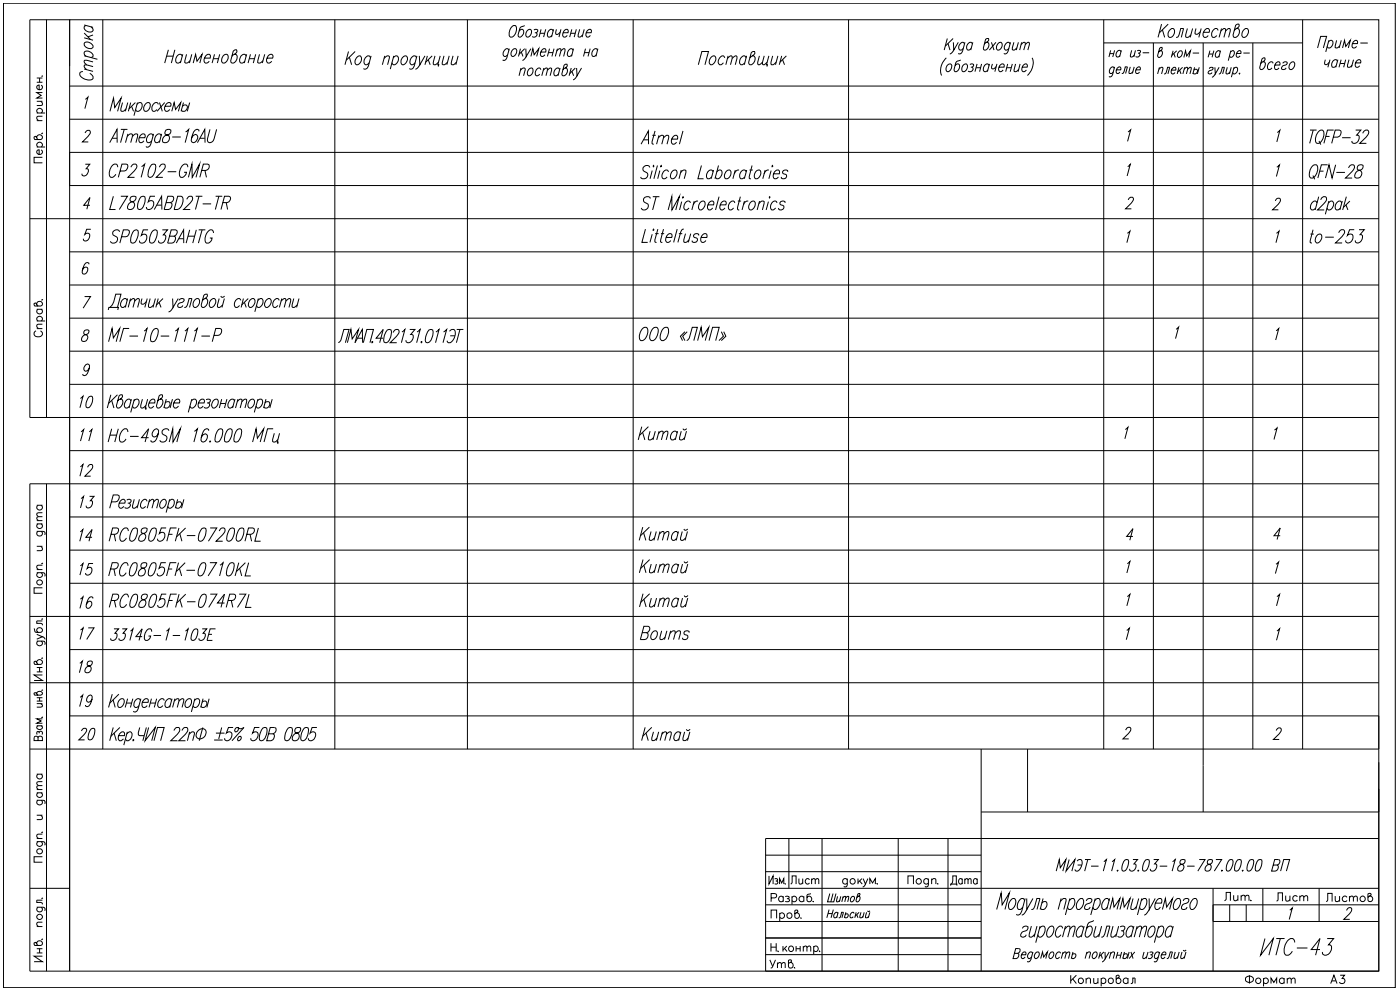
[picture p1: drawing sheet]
<svg xmlns="http://www.w3.org/2000/svg" width="420mm" height="297mm" viewBox="0 0 420 297" stroke-linecap="round" stroke-linejoin="round" font-family="sans-serif">
<defs><g id="words">
<text font-size="8.8" x="377.1" y="287.9">ИТС-43</text>
<text font-size="8.4" x="208.5" y="21.2">Поставщик</text>
<g font-size="7.9">
<text x="391.6" y="55">QFN-28</text>
<text x="31.7" y="64.2">L7805ABD2T-TR</text>
<text x="190.1" y="133.3">Китай</text>
<text x="190.5" y="173.2">Китай</text>
<text x="190.9" y="183.4">Китай</text>
</g>
<g font-size="7.5">
<text x="346.4" y="12.3">Количество</text>
<text x="48.3" y="20.1">Наименование</text>
<text x="191.2" y="44.4">Atmel</text>
<text x="31.4" y="54.3">CP2102-GMR</text>
<text x="31.7" y="74.1">SP0503BAHTG</text>
<text x="391.9" y="74.1">to-253</text>
<text x="31.4" y="103.7">МГ-10-111-Р</text>
<text x="190.5" y="103.4">ООО «ЛМП»</text>
<text x="31.4" y="163.7">RC0805FK-07200RL</text>
<text x="190.5" y="163.3">Китай</text>
<text x="31.4" y="173.9">RC0805FK-0710KL</text>
<text x="31.4" y="183.4">RC0805FK-074R7L</text>
<text x="190.9" y="193">Boums</text>
<text x="191.2" y="223.3">Китай</text>
</g>
<g font-size="7.1">
<text x="28.6" y="123.5" transform="rotate(-90 28.6 123.5)">10</text>
<text x="28.6" y="133.7" transform="rotate(-90 28.6 133.7)">11</text>
<text x="22.6" y="163.7">14</text>
<text x="22.9" y="173.9">15</text>
<text x="22.9" y="183.8">16</text>
<text x="22.9" y="193">17</text>
<text x="32.1" y="193.3">3314G-1-103E</text>
<text x="22.6" y="203.2">18</text>
<text x="22.6" y="223.3">20</text>
</g>
<g font-size="6.6">
<text x="22.9" y="143.9">12</text>
<text x="22.9" y="153.5">13</text>
<text x="22.6" y="213.1">19</text>
<text x="315.7" y="262.5">МИЭТ-11.03.03-18-787.00.00 ВП</text>
<text x="284" y="267.1">Дата</text>
<text x="320" y="297">Копировал</text>
<text x="372.5" y="297">Формат</text>
</g>
<g font-size="6.2">
<text x="247.3" y="272">Шитов</text>
<text x="366.2" y="271.6">Лит.</text>
</g>
<g font-size="5.7">
<text x="236" y="266.3">Лист</text>
<text x="251.5" y="267.4">докум.</text>
<text x="381.7" y="271.6">Лист</text>
<text x="396.9" y="271.6">Листов</text>
<text x="229.7" y="291.7">Утв.</text>
<text x="398.3" y="296.3">A3</text>
</g>
</g></defs>
<!-- layer: 0 -->
<g fill="none" stroke="#000" stroke-width=".3">
<path d="M1 1h417.7v295.3h-417.7zM14 5.9v119.4M20.9 5.9h392.9v285.5h-392.9zM20.9 19.9v-14h-11.9v119.4h404.8M30.8 5.9v218.8M100.5 5.9v218.8M140.3 5.9v218.8M152.7 15.1l-.4-.5a1.4 1.4 0 0 0-1.2 .9 1.4 1.4 0 0 0 .3 1.4h.4l.5-.5M152.9 14.6l-.8 2.7a1 1 0 0 1-1.1 .8l-.1-.2M153.5 8.2a.89 .89 0 0 1 1.3-.4 2.79 2.79 0 0 1-1.1 3.3h-.5a2.19 2.19 0 0 1 .3-2.9zM153.7 15.1l.6-.5h.4a1.43 1.43 0 0 1-1 2.3 1.17 1.17 0 0 1 0-1.8zM156.2 14.6l-.6 2.3"/>
<path d="M156.4 15.6l.6 1.3M157.5 7.7l-1 .3-.5 .5-.5 2 .3 .6a1.39 1.39 0 0 0 1.2-.8 1.39 1.39 0 0 0-.2-1.5h-.4l-.6 .5M157.5 14.6l-1.7 1.7M157.8 14.6l.1 2.3 1.4-2.3M157.9 16.9l-.4 .7-.7 .5M158.1 9.3l.7-.5h.4a1.43 1.43 0 0 1-1 2.3 1.17 1.17 0 0 1-.1-1.8zM159.3 16.9l.6-2.3 .4 1.8 1.4-1.8-.6 2.3M160.2 9l.4-.2 .8 .2a.68 .68 0 0 1-.9 .8M160.9 9.8a.82 .82 0 0 1-.1 1.2 .82 .82 0 0 1-1.1 0M162.1 10h1.3M162.3 15.6h1.5v-.7l-.2-.3a1.43 1.43 0 0 0-1.1 2.3h.4l.7-.5M162.4 8.8l-.6 2.3"/>
<path d="M163.8 8.8l-.7 2.3M164.6 15.8h1.4M164.9 14.6l-.6 2.3M166 9.3l-.4-.5a1.43 1.43 0 0 0-1 2.3h.4l.6-.5M166.1 8.8l-.6 2.3M166.3 14.6l-.7 2.3M167 8.8l-.2 .9 .1 .6 .7-.1 .5-.5M167.1 15.3l.8-.7 .4 .2-.4 2.1M167.3 14.6l-.6 2.3M168.3 15.3l.8-.7 .5 .2-.5 2.1M168.3 8.8l-.5 2.3M169 9.8h1.5v-.7l-.3-.3a1.44 1.44 0 0 0-1 2.3h.4l.7-.5"/>
<path d="M171.3 10h1.4M171.6 8.8l-.6 2.3M172 15.1l-.4-.5a1.44 1.44 0 0 0-1 2.3h.4l.6-.5M172.1 14.6l-.6 2.3M173 8.8l-.7 2.3M174 8.8l-.5 2.2 .6 .1 .8-.6M175.3 8.8l-.6 2.3M175.4 15.8h1.4M175.7 14.6l-.6 2.3M175.9 9.8h1.5a.62 .62 0 0 0 .1-.7 .62 .62 0 0 0-.7-.3l-.3 .2a1.45 1.45 0 0 0-.3 2.1h.4l.6-.5M177.1 14.6l-.6 2.3M179.3 15.1l-.3-.5a1.43 1.43 0 0 0-1 2.3h.3l.7-.5"/>
<path d="M179.4 14.6l-.6 2.3M190 5.9v218.8M254.7 5.9v218.8M284 17.4a4.8 4.8 0 0 0-1.4 5.2M284.3 19.6a.8 .8 0 0 1 1.2-.3 1.55 1.55 0 0 1-1.2 2.2 1.2 1.2 0 0 1 0-1.9zM284.3 11.6l-.9 3.4M284.5 13l.6 2M286 11.6l-2.3 2.2M286.1 12.7l.1 2.3 1.4-2.3M286.2 15l-.7 1-.4 .2M288.3 18l-1.3 .5-.2 .3-.5 2 .3 .7a1.43 1.43 0 0 0 1-2.3h-.3l-.7 .4M289 19.6l.6-.4h.4a1.43 1.43 0 0 1-1 2.3 1.26 1.26 0 0 1 0-1.9z"/>
<path d="M289.5 13.2l-.4-.5a1.39 1.39 0 0 0-1.2 .9 1.39 1.39 0 0 0 .2 1.4h.4l.6-.5M289.6 12.7l-.7 2.7a1.01 1.01 0 0 1-1.1 .8l-.2-.2M291.1 19.3l.4-.1 .7 .1-.2 .7-.6 .2M291.8 13.2l-.3-.5a1.39 1.39 0 0 0-1.3 .9 1.39 1.39 0 0 0 .3 1.4h.3l.7-.5M292 12.7l-.7 2.3M293.2 19.2l-.6 2.3M294.6 19.2l-.6 2.3M296.1 12.7h.3a1.43 1.43 0 0 1-1 2.3l-.3-.6 .7-2.5 .4-.3 .5 .1a1.12 1.12 0 0 1-.9 1.2l-.4 .3M296.8 19.6l-.1-.3a1.3 1.3 0 0 0-1.4 .5 1.3 1.3 0 0 0-.1 1.4l.3 .3h.4l.6-.5M297 19.2l-.7 2.3M297.5 12.7l.8 2.3M297.8 19.2l-.2 .8v.5l.2 .2h.4l.8-.7"/>
<path d="M298.9 12.7l-2 2.3M299.2 19.2l-.6 2.3M299.4 13.2l.6-.5h.4a1.43 1.43 0 0 1-1 2.3 1.14 1.14 0 0 1 0-1.8zM302.4 19.2l-.6 2.3M303.1 13.2l-.3-.5a1.43 1.43 0 0 0-1 2.3h.4l.6-.5M303.3 12.7l-.8 2.7a1.01 1.01 0 0 1-1.1 .8l-.1-.2M303.8 19.2l-.6 2.3M304.3 12.7l-.5 2.2 .6 .1 .8-.6M304.8 19.2l-.5 2.1 .6 .2 .8-.7M305.6 12.7l-.6 2.3M306.1 19.2l-.6 2.3M306.4 13.4l.8-.7 .5 .2-.5 2.1"/>
<path d="M306.6 12.7l-.6 2.3M307.7 13.4l.8-.7 .4 .2-.4 2.1M309.7 17.4a4.8 4.8 0 0 1-1.4 5.2M331.2 5.9v218.8M331.2 12.9h59.7M333.1 16.1h1.1M333.3 15.1l-.5 2M334.5 15.1l-.5 2M336.4 15.5l-.1-.3a1.11 1.11 0 0 0-1.2 .6 1.11 1.11 0 0 0 .2 1.3l.8-.4M336.5 15.1l-.5 2M339.6 15.1l-.4 1.9 .5 .1 .7-.5M340.8 15.1l-.5 2"/>
<path d="M341.3 15.2h1l-.2 .6-.6 .2M341.8 16l.3 .6-.2 .2a.75 .75 0 0 1-1.1 .2M342.9 15.8h2M346.1 12.9v211.8M348.2 15.2h.4a1.23 1.23 0 0 1-.9 2l-.3-.6 .6-2.1 .7-.3-.1 .7-.9 .8M352.1 15.2l-.6 2M352.3 16.1l.4 1.1M353.1 15.2l-1.4 1.4M353.9 15.4l.6-.2a1.23 1.23 0 0 1-.8 2 1.27 1.27 0 0 1 .2-1.8zM355.3 17.2l.5-2 .3 1.6 1.2-1.6-.5 2M358 15.9h1.9M361.1 12.9v216.8"/>
<path d="M362.9 16.2h1.1M363.1 15.2l-.5 2M364.3 15.2l-.5 2M366.2 15.6l-.1-.2a1.11 1.11 0 0 0-1.2 .4 1.11 1.11 0 0 0 0 1.3l.5 .1 .5-.4M366.3 15.2l-.5 2M369.3 15.6l.8-.4a1.23 1.23 0 0 1-.8 2l-.3-.4M369.4 15.2l-.8 3M371.1 16h1.3v-.5l-.2-.3a1.19 1.19 0 0 0-1.1 .7 1.19 1.19 0 0 0 .2 1.3l.9-.4M373.2 15.9h1.9M376 12.9v211.8M379 18.5h.4a1.43 1.43 0 0 1-1 2.4l-.3-.7 .6-2.5 .5-.3 .4 .1a1.12 1.12 0 0 1-.9 1.2l-.3 .3M382.1 19l-.1-.3a1.28 1.28 0 0 0-1.5 .6 1.28 1.28 0 0 0 .2 1.6h.4l.6-.5"/>
<path d="M382.6 19.5h1.5v-.6l-.2-.4a1.42 1.42 0 0 0-1.3 .9 1.42 1.42 0 0 0 .2 1.5h.4l.7-.5M385 19a.87 .87 0 0 1 1.3-.3l-.2 .6-1.2 .6-.3 .8a.89 .89 0 0 0 1.4-.3M387.2 19l1-.5a1.4 1.4 0 0 1 .2 1.5 1.4 1.4 0 0 1-1.2 .9 1.17 1.17 0 0 1 0-1.9zM390.9 5.9v218.8M395.4 14.4l1-3.5h1.7l-.9 3.5M397.7 17.9l-.2 .8v.5l.2 .2 .7-.2 .5-.5M398.7 12.6a.75 .75 0 0 1 1.2-.3 1.32 1.32 0 0 1-.1 1.4 1.32 1.32 0 0 1-1.3 .6l-.2-.4M398.8 12.1l-.9 3.5M399.1 17.9l-.6 2.3M401.1 12.1l-.4 2.2 .6 .1 .8-.6M401.3 18.4l-.1-.3a1.31 1.31 0 0 0-1.4 .5 1.31 1.31 0 0 0 0 1.5 .85 .85 0 0 0 1.2-.4M401.5 17.9l-.6 2.3"/>
<path d="M402.2 19.1h1.3M402.5 17.9l-.6 2.3M402.5 12.1l-.6 2.3M402.9 14.4l.6-2.3 .4 1.8 1.3-1.8-.5 2.3M403.8 17.9l-.5 2.3M404.9 17.9l-.5 2.2 .6 .1 .8-.6M405.9 13.1h1.5a.61 .61 0 0 0 0-.7 .61 .61 0 0 0-.6-.3 1.48 1.48 0 0 0-.7 2.3l.7-.1 .3-.4M406.2 17.9l-.6 2.3M406.8 18.9h1.5v-.8a1.24 1.24 0 0 0-1.5 .6 1.24 1.24 0 0 0 .3 1.5h.4l.6-.5M408.2 12.9h2.3M11 36.2h1.7M11 33.9h2.5"/>
<path d="M11 30.4h1.7M11 23.4h1.7M11 24.7h1.7M11.4 33.9a.78 .78 0 0 1-.1-1.1 .78 .78 0 0 1 1.2 0 .78 .78 0 0 1-.2 1.1M11.9 23.4v1.3M12.2 30.4l.5 .6-.1 .6-1.6 .1M12.3 25.5a.78 .78 0 0 1 .2 1.1 .78 .78 0 0 1-1.1 .2 .78 .78 0 0 1-.1-1.1l.5-.2v1.4M12.6 39.8l.1 .2h-.2M12.6 22.7l.1 .1h-.2M12.7 34.9l-1.5 .1-.2 .6 .5 .6M12.7 27.8h-1.7l1.3 .8-1.3 .8h1.7M20.9 25.8h392.9"/>
<path d="M20.9 35.8h392.9M25.6 39.9a.79 .79 0 0 1 .7-.8 .79 .79 0 0 1 .8 .7l-.7 1.1-1.6 1.7h1.7M25.6 29.8l.8-.7-.9 3.5M156.2 21.1l.8-.7 .6 .2-.5 2.1M156.4 20.4l-.6 2.3M158.6 20.9l.6-.5h.4a1.42 1.42 0 0 1 .2 1.5 1.42 1.42 0 0 1-1.2 .8 1.19 1.19 0 0 1 0-1.8zM162.3 20.9l-.3-.5a1.43 1.43 0 0 0-1 2.3h.4l.6-.4M163.1 21.1l.8-.7 .4 .2-.4 2.1M163.2 20.4l-.6 2.3M164.3 21.1l.8-.7 .5 .2-.5 2.1M167.9 20.9l-.3-.5a1.43 1.43 0 0 0-1 2.3h.3l.7-.4M168.1 20.4l-.6 2.3"/>
<path d="M169.6 20.4h.4a1.42 1.42 0 0 1 .2 1.5 1.42 1.42 0 0 1-1.3 .8l-.3-.6 .7-2.5 .4-.3 .5 .1a1.05 1.05 0 0 1-.9 1.2l-.4 .3M171.4 20.4l-.6 2.3M171.6 21.4l.6 1.3M172.7 20.4l-1.7 1.7M173 20.4l.2 2.3 1.3-2.3M173.2 22.7a1.61 1.61 0 0 1-1.2 1.2M291.7 20.2l.3 .6a1 1 0 0 1-1.5 .5M292.9 20.3h1.4M299.8 20.2h1.5v-.9a1.26 1.26 0 0 0-1.5 .6 1.26 1.26 0 0 0 .3 1.6h.3l.7-.5M302.1 20.3h1.4M306.8 20.2h1.5v-.7l-.3-.3a1.42 1.42 0 0 0-1.2 .8 1.42 1.42 0 0 0 .2 1.5h.4l.6-.5M334.4 20.5l-.3-.4a1.24 1.24 0 0 0-.9 2l.6-.2 .3-.3"/>
<path d="M334.5 20.1l-.6 2.3a.84 .84 0 0 1-.9 .7l-.2-.2M335.1 21h1.2l.1-.6-.3-.3a1.24 1.24 0 0 0-.8 2h.3l.5-.5M336.7 22.1l.4-.2 .6-1.8h.7l-.6 2M338.5 39.6l.8-.7-.9 3.5M339.2 20.1l-.4 1.8 .5 .2 .7-.6M340.4 20.1l-.6 2M340.9 21h1.3v-.8a1.08 1.08 0 0 0-1.3 .5 1.08 1.08 0 0 0 .2 1.4l.9-.5M347.8 20.8l.7-.6 .5 .2-.4 1.8M348 20.2l-.6 2M349.4 22.2l.4-.1 .6-1.9h.7l-.6 2M351.6 21h1.2v-.6a1.07 1.07 0 0 0-1.2 .5 1.07 1.07 0 0 0 .2 1.3l.9-.4M353.8 20.2l-.5 2"/>
<path d="M354 21l.4 1.2M354.9 20.2l-1.5 1.4M355.4 20.8l.7-.6 .3 .2-.3 1.8M355.5 20.2l-.5 2M356.4 20.8l.7-.6 .4 .2-.4 1.8M358.3 21l.1-.1a.66 .66 0 0 1 1 .2 .66 .66 0 0 1-.4 1l-.7 .1-.3-.3M358.5 20.2l-.5 2M359.9 20.2l-.5 2M362.9 20.6a.76 .76 0 0 1 1.2-.3l-.2 .6-.3 .1a1.02 1.02 0 0 0-1 .8v.2a.73 .73 0 0 0 1.2-.2M364.6 20.2l.1 2 1.2-2M364.7 22.2l-1 1M365.8 22.2l.5-.2 .5-1.8h.7l-.6 2"/>
<path d="M368.3 20.2l-.4 1.8 .6 .2 .6-.6M369.5 20.2l-.5 2M370.2 20.6l.9-.4a1.22 1.22 0 0 1-.9 2l-.3-.4M370.4 20.2l-.8 3M371.9 22l.2-.1-.1 .3zM383.3 39.8l.8-.7-.9 3.5M11 41.4a.81 .81 0 0 1 .5-1 .81 .81 0 0 1 1 .4 .81 .81 0 0 1-.3 1.1h-1.8l-.2-.8 .4-.2 .2 .1 .6 .9M11 44.1h2.5M11.4 44.1a.8 .8 0 0 1-.1-1.2 .8 .8 0 0 1 1.2 0 .8 .8 0 0 1-.2 1.2M12.3 45a.79 .79 0 0 1 .2 1.1 .79 .79 0 0 1-1.2 .1 .79 .79 0 0 1 0-1.2h.5v1.4M12.7 47.2h-2.5v1.7h2.5M25.6 49.3h1.4l-1.1 1.3h.3a1.32 1.32 0 0 1 0 1.6 1.32 1.32 0 0 1-1.5 .4l-.1-.5"/>
<path d="M338.4 50l.8-.7-.9 3.5M338.6 60a.79 .79 0 0 1 .7-.8 .79 .79 0 0 1 .9 .6l-.7 1.2-1.7 1.7h1.7M383.2 50.2l.8-.7-.9 3.5M413.8 45.7h-392.9v10h392.9M9 65.6h404.8M20.9 75.6h392.9M26.7 79.3v-.3l-.6-.2a3.2 3.2 0 0 0-1.3 3.3 1.24 1.24 0 0 0 1.3-.5 1.24 1.24 0 0 0 .1-1.3 1 1 0 0 0-1.5 .8M27 61.6h-1.9l1.9-2.3-.9 3.5M27.2 68.8h-1.2l-.5 1.5a.87 .87 0 0 1 1.5 .2l-.1 .5a1.14 1.14 0 0 1-.6 1.1 1.14 1.14 0 0 1-1.3-.1v-.4M338.3 70l.8-.7-.9 3.5M382.8 60.3a.77 .77 0 0 1 .6-.8 .77 .77 0 0 1 .9 .6l-.7 1.2-1.7 1.6h1.8M383.1 70l.8-.7-1 3.5"/>
<path d="M10.8 99.3a.91 .91 0 0 0-.6 1 .91 .91 0 0 0 1 .7 1.08 1.08 0 0 0 1.2-.2 1.08 1.08 0 0 0 .2-1.1l-.5-.4M11 91.4a.81 .81 0 0 1 .5-1 .81 .81 0 0 1 1 .4 .81 .81 0 0 1-.3 1h-1.8l-.2-.7 .4-.2 .2 .1 .6 .8M11 98.6h1.7M11 96.3h2.5M11 92.8h1.7M11.4 96.3a.78 .78 0 0 1-.1-1.1 .78 .78 0 0 1 1.2 0 .78 .78 0 0 1-.2 1.1M11.4 92.8a.78 .78 0 0 0-.1 1.1 .78 .78 0 0 0 1.2 0 .78 .78 0 0 0-.2-1.1M12.6 89.8v.2l-.1-.1M12.7 97.3l-1.5 .1-.2 .6 .5 .6M20.9 85.5h392.9M20.9 95.5h392.9M25.4 89h1.8l-2.2 3.5"/>
<path d="M25.4 99.1a.78 .78 0 0 0-.1 1.2 1.06 1.06 0 0 1 .9 1.5 1.06 1.06 0 0 1-1.7 .3 1.63 1.63 0 0 1 1.6-1.8 .75 .75 0 0 0 .3-1.3zM353 98.8l.7-.7-.9 3.5M383 99.2l.8-.6-1 3.4M20.9 115.3h392.9M20.9 105.4h392.9M26.8 110.4a1.05 1.05 0 0 1-1.5 .8 1.23 1.23 0 0 1 .1-1.4 1.23 1.23 0 0 1 1.3-.4 3.2 3.2 0 0 1-1.3 3.3l-.5-.2-.1-.3M20.9 125.3v166.1M20.9 135.2h392.9M337.7 128.9l.8-.7-.9 3.5M382.5 129l.8-.6-1 3.5M11 159.4l2.3 .2 .2 .3-.1 .6M11 157.2h1.7"/>
<path d="M11 156.2h1.7M11 151.6h1.7M11.4 159.4a.78 .78 0 0 0-.1 1.2 .78 .78 0 0 0 1.2 0 .78 .78 0 0 0-.2-1.2M11.4 157.2a.78 .78 0 0 0-.1 1.1 .78 .78 0 0 0 1.2 0 .78 .78 0 0 0-.2-1.1M11.4 151.6a.8 .8 0 0 0-.1 1.2 .8 .8 0 0 0 1.2 0 .8 .8 0 0 0-.2-1.2M12.7 155l-1.5 .2-.2 .4 .5 .6M12.7 153.8l-1.5 .2-.2 .4 .5 .6M14 145.2v146.2M20.9 155.1h392.9M413.8 145.2h-404.8v146.2h11.9M11 171.8h1.9a.68 .68 0 0 1 .5 1.1M11 170.9h1.7"/>
<path d="M11 163.9h1.7M11.4 171.8a.8 .8 0 0 0-.1 1.2 .8 .8 0 0 0 1.2 0 .8 .8 0 0 0-.2-1.2M12.2 163.9l.5 .6-.1 .6-1.6 .1M12.6 168.9v.2l-.1-.1M12.7 176.4h-2.5v1.6h2.5M12.7 169.6h-1.3a.6 .6 0 0 0-.2 1l.3 .3M20.9 165.1h392.9M20.9 175h392.9M338.3 169.1l.8-.7-.9 3.5M338.3 179l.8-.7-.9 3.5M340 161h-1.9l1.9-2.4-.9 3.5M382.9 169.3l.8-.7-.9 3.5"/>
<path d="M383.2 179l.8-.7-.9 3.5M384.2 160.7h-1.9l1.9-2.3-.9 3.5M9 185h404.8M10.2 188.6l.4 1 1.6 .1a.81 .81 0 0 0 .3-1 .81 .81 0 0 0-1-.4 .81 .81 0 0 0-.5 1l.4 .4M11 198.8a.81 .81 0 0 1 .6-.9 .81 .81 0 0 1 1 .4 .81 .81 0 0 1-.4 1h-1.8l-.2-.7 .4-.2 .2 .1 .6 .8M11 192.4h2.3l.2 .4-.1 .6M11 190.3l1.7 .8-1.7 .7M11.4 192.4a.78 .78 0 0 0-.1 1.1 .78 .78 0 0 0 1.2 0 .78 .78 0 0 0-.2-1.1M12.6 197.3v.3l-.1-.2M12.6 185.6l.1 .1h-.2M12.7 191.1l.5 .2 .3 .6M12.7 186.3h-1.7v.7l1.6 .2 .1 .4"/>
<path d="M20.9 194.9h392.9M338.1 189.1l.8-.6-.9 3.4M383.2 189.3l.8-.7-.9 3.5M9 204.9h404.8M11 208.2a.85 .85 0 0 1 .9-.8 .85 .85 0 0 1 .8 .8l-.5 .4h-1.8l-.2-.6 .6-.1 .6 .7M11 217.8h1.7M11 211.1h1.7M11 209.3h1.7M11 210.4h1.7M11 200.3h1.7M11 201.6h1.7M11.4 217.8l-.2 .1a.76 .76 0 0 0 .7 1 .76 .76 0 0 0 .7-1l-.3-.1"/>
<path d="M11.8 219.8l.4-.4 .4 .1v.9M11.9 200.3v1.3M11.9 209.3v1.1M12.2 211.1l.5 .5-.1 .4-1.6 .2M12.6 215.1v.2l-.1-.1M12.6 207l.1 .1h-.2M12.7 215.7h-1.7l1.3 .6-1.3 .7h1.7M12.7 202.5h-2.5l2.5 1.7h-2.5M20.9 214.8h392.9v9.9h-404.8M337.8 219.1l.1-.2a.82 .82 0 0 1 .6-.7 .82 .82 0 0 1 .9 .4l-.1 .6-.6 .8-1.7 1.7h1.7M383 219.2a.74 .74 0 0 1 .8-.8 .74 .74 0 0 1 .7 1l-2.3 2.5h1.7M11 237.9h1.7"/>
<path d="M11 236.9h1.7M11 232.3h1.7M11.4 221.4l-.4-.5-.6 .1-.2 1.2h2.5v-.8l-.5-.5-.7 .2-.1 1.1M11.4 237.9a.78 .78 0 0 0-.1 1.1 .78 .78 0 0 0 1.2 0 .78 .78 0 0 0-.2-1.1M11.4 232.3a.8 .8 0 0 0-.1 1.2 .8 .8 0 0 0 1.2 0 .8 .8 0 0 0-.2-1.2M11.8 220l-.4-.5a.57 .57 0 0 0-.2 .9M12.7 235.7l-1.5 .1-.2 .5 .5 .6M12.7 234.5l-1.5 .2-.2 .4 .5 .6M413.8 228.7v62.7h-184v-39.8h184M11 252.5h1.9a.68 .68 0 0 1 .5 1.1M11 240.1l2.3 .1 .2 .4-.1 .6M11 251.6h1.7"/>
<path d="M11 244.6h1.7M11.4 252.5a.8 .8 0 0 0-.1 1.2 .8 .8 0 0 0 1.2 0 .8 .8 0 0 0-.2-1.2M11.4 240.1a.78 .78 0 0 0-.1 1.2 .78 .78 0 0 0 1.2 0 .78 .78 0 0 0-.2-1.2M12.2 244.6l.5 .6-.1 .6-1.6 .1M12.6 249.6v.2l-.1-.1M12.7 257h-2.5v1.7h2.5M12.7 250.3h-1.3a.6 .6 0 0 0-.2 .9l.3 .4M229.8 256.6h64.7M236.8 251.6v14.9M246.7 251.6v39.8M269.6 251.6v39.8M284.5 251.6v39.8"/>
<path d="M294.5 251.6v39.8M9 266.5h11.9M11 272.2l2.3 .1 .2 .4-.1 .6M11 278h1.7M11.4 272.2a.78 .78 0 0 0-.1 1.2 .78 .78 0 0 0 1.2 0 .78 .78 0 0 0-.2-1.2M12.6 269.4l.1 .1h-.2M12.7 276.7h-1.3a.6 .6 0 0 0-.2 1l.3 .3M12.7 270.1h-1.7v.7l1.6 .1 .1 .5M229.8 271.5h64.7M229.8 276.5h64.7M229.8 266.5h184M229.8 261.5h64.7"/>
<path d="M230.8 262.8v2.5l1.2-2.5v2.5M231.4 275.5v-2.4h1.7v2.4M231.4 269.4h1.1a.66 .66 0 0 0 .6-.6 .66 .66 0 0 0-.6-.7h-1.1v2.5M232.5 263.7a.54 .54 0 0 1 .9 .3l-.6 .3M233.1 264.3l.3 .3v.4l-.3 .3-.6-.2M234 265.3v-1.7l.6 1.3 .6-1.3v1.7M234 274.2a.81 .81 0 0 1 1.2-.1 .81 .81 0 0 1 0 1.2 .81 .81 0 0 1-1.2-.1M234 273.9v2.5M235.1 269.3a.78 .78 0 0 0-1.2-.1 .78 .78 0 0 0 0 1.1 .78 .78 0 0 0 1.2-.1M235.1 268.9v1.7M235.7 269a.8 .8 0 0 1 1.1 .3v.2l-.6 .1M236.5 269.6l.5 .5-.2 .4h-1.1"/>
<path d="M237.7 269.3a.8 .8 0 0 1 1.2-.1 .8 .8 0 0 1 0 1.1 .8 .8 0 0 1-1.2-.1M237.7 268.9v2.5M239 273.9a.8 .8 0 0 1 1 .5 .8 .8 0 0 1-.4 1 .8 .8 0 0 1-1.1-.3v-1.8l.7-.2 .3 .3-1 .8M240.4 275.3v.2l.1-.1M241.2 269.3a.8 .8 0 0 0-1.1-.1 .8 .8 0 0 0 0 1.1 .8 .8 0 0 0 1.1-.1M241.2 268.9v1.7M243.4 268.1l-1.1 .3-.1 1.7a.79 .79 0 0 0 1.2 .2 .79 .79 0 0 0 0-1.2 .79 .79 0 0 0-1.2 .2M244.1 270.3l-.1 .2h.2M272.5 265.3v-2.5h1.6v2.5M278.6 264a.78 .78 0 0 0-1.1-.1 .78 .78 0 0 0 0 1.1 .78 .78 0 0 0 1.1-.1M278.6 263.6v1.9a.64 .64 0 0 1-.4 .6 .64 .64 0 0 1-.6-.1M279.6 264.1l.6-.5 .6 .1 .1 1.6"/>
<path d="M279.6 263.6v1.7M281.5 265v.3l.1-.2M299.1 272.9l1.4-5 .3 3.6 2.1-3.6-1.3 5M303.6 269.8l.8-.2a2.1 2.1 0 0 1-1.3 3.3 2.19 2.19 0 0 1 .5-3.1zM306.8 278.6a1.09 1.09 0 0 1 1.7-.5v.5a2.38 2.38 0 0 1-1.8 1.1l-.4 .8 .1 .4 .4 .3 .9-.3 .3-.4M307.5 270.3l-.4-.7a2.14 2.14 0 0 0-1.4 3.3h.5l.8-.7M307.7 269.6l-1.4 4.5a.82 .82 0 0 1-1.3 .2M308.1 269.6l.1 3.3 1.8-3.3M308.2 272.9a1.96 1.96 0 0 1-1.6 1.6M309.5 272.9l.7-.2 1-3.1h.9l-.9 3.3M309.5 277.9l-.7 3 .3 .3h.5l1-1M311.2 277.9l-.9 3.3"/>
<path d="M312 278.6l.8-.7h.5a2.15 2.15 0 0 1-1.4 3.3l-.4-.7M312.2 277.9l-1.4 4.9M312.7 271a.89 .89 0 0 1 1.4-.2 1.53 1.53 0 0 1-1.5 2.1l-.3-.5M313 269.6l-.8 3.3M315 278.1l.9-.2a2.15 2.15 0 0 1-1.4 3.3 2.29 2.29 0 0 1 .5-3.1zM318.2 270.5l1-.9 .7 .2-.6 3.1M318.5 269.6l-.9 3.3M318.9 278.6l-.4-.7a2.14 2.14 0 0 0-1.4 3.3h.5l.8-.7M319.5 278.8l1.1-.9 .5 .2-.7 3.1M319.8 277.9l-.9 3.3M320.9 270.3l.8-.7h.4a2.09 2.09 0 0 1-1.3 3.3l-.4-.7M321.1 278.8l1-.9 .6 .2-.7 3.1"/>
<path d="M321.1 269.6l-1.4 4.9M324 269.8l.8-.2a2.14 2.14 0 0 1-1.3 3.3 2.19 2.19 0 0 1 .5-3.1zM325.2 278.6l-.5-.7a2.1 2.1 0 0 0-1.3 3.3h.4l.9-.7M325.4 277.9l-.9 3.3M326 270.3a1.04 1.04 0 0 1 1.6-.5l.1 .5-.3 .5a2.3 2.3 0 0 0-1.9 1.4v.5a1.04 1.04 0 0 0 1.7-.5M328.3 276.2l-1.6 .7-.3 .5-.7 2.8 .3 1a2.18 2.18 0 0 0 1.7-2.9l-.3-.4h-.5l-.8 .7M328.5 270.3l.8-.7h.5a2.09 2.09 0 0 1-1.4 3.3l-.4-.7M328.7 269.6l-1.4 4.9M328.9 277.9l-.6 3 .2 .3h.5l1-1M330.6 277.9l-.9 3.3M332.9 270.3l-.5-.7a2.09 2.09 0 0 0-1.3 3.3h.4l.8-.7M333 269.6l-.9 3.3"/>
<path d="M333.1 272.9l.9-3.3 .3 2.6 1.8-2.6-.9 3.3M334 277.9l-.6 3 .2 .3h.5l1-1M335.7 277.9l-.9 3.3M336.1 272.9l.9-3.3 .4 2.6 1.8-2.6-.9 3.3M336.2 278.1l.5-.2 .9 .2v.5l-.3 .5-.8 .2M336.9 279.3a1.13 1.13 0 0 1 0 1.5 1.13 1.13 0 0 1-1.5 .1M340 269.6l-.6 3.1 .7 .2 1-1M340.1 278.6l-.4-.7a2.14 2.14 0 0 0-1.3 3.3h.4l.8-.7M340.3 277.9l-.9 3.3M341 278.8l1-.9 .6 .2-.7 3.1M341.3 277.9l-.9 3.3M341.7 269.6l-.8 3.3"/>
<path d="M342.5 270.3l.4-.5 .9-.2a2.14 2.14 0 0 1-1.4 3.3l-.4-.7M342.5 278.8l1.1-.9 .5 .2-.7 3.1M342.7 269.6l-1.3 4.9M344.9 269.6v3.3l1.8-3.3M344.9 272.9a2.11 2.11 0 0 1-1.5 1.6M345.4 278.1l.8-.2a2.15 2.15 0 0 1-1.3 3.3 2.29 2.29 0 0 1 .5-3.1zM346.7 271h1.9a1.02 1.02 0 0 0-.3-1.4 2.14 2.14 0 0 0-1.3 3.3l.8-.2 .5-.5M347.6 278.6l.8-.7h.5a2.15 2.15 0 0 1-1.4 3.3l-.4-.7M347.8 277.9l-1.4 4.9M348.9 272.9l.8-3.3 .4 2.6 1.8-2.6-.9 3.3M351.9 278.6l-.4-.7a2.14 2.14 0 0 0-1.4 3.3h.5l.8-.7M352.1 277.9l-.9 3.3"/>
<path d="M353 269.8l.9-.2a2.14 2.14 0 0 1-1.4 3.3 2.3 2.3 0 0 1 .5-3.1zM355.1 270.3a1.08 1.08 0 0 1 1.7-.5l-.3 1a2.29 2.29 0 0 0-1.9 1.4v.5a1.04 1.04 0 0 0 1.7-.5M358 269.8l.9-.2a2.14 2.14 0 0 1-1.4 3.3 2.19 2.19 0 0 1 .5-3.1zM364.1 271.5h49.7M364.1 276.5h49.7M364.1 266.5v24.9M369 271.5v5M374 271.5v5M379 266.5v10M387.1 273.1l.7-.7-.9 3.5M395.9 266.5v10M404.1 273.2l.1-.2a.82 .82 0 0 1 .6-.7 .82 .82 0 0 1 .9 .4l-.3 1-2.1 2.1h1.8"/>
<path d="M11 283.2a.81 .81 0 0 1 .5-1 .81 .81 0 0 1 1 .4 .81 .81 0 0 1-.3 1.1h-1.8l-.2-.7 .4-.3 .2 .2 .6 .8M11 284.6h1.7M11 285.9h1.7M11.9 284.6v1.3M12.6 281.7v.2l-.1-.1M12.7 286.9h-2.5l2.5 1.6h-2.5M229.8 281.4h64.7M229.8 286.4h64.7M231.4 283v2.5M231.4 284.2h1.5M232.9 283v2.5M235 283.8v1.7"/>
<path d="M235.4 284.6l.8 .9M236.1 283.8l-1.1 1.2M238.9 284.6h1.2M238.9 283.8v1.7M240.1 283.8v1.7M241.1 284.3l.5-.5 .5 .2 .1 1.5M241.1 283.8v1.7M242.2 284.3l.6-.5 .4 .2 .1 1.5M244.2 284.2a.77 .77 0 0 1 1.1-.1 .77 .77 0 0 1 0 1.1 .77 .77 0 0 1-1.1 0M244.2 283.8v2.5M246 285.2l-.1 .2h.2M304.4 286h1l.4 .3-.1 .7-.7 .6h-1l.8-3h1a.77 .77 0 0 1 .3 .9 .77 .77 0 0 1-.7 .5"/>
<path d="M306.6 286.5h1.2v-.7a1.11 1.11 0 0 0-1.2 .5 1.11 1.11 0 0 0 .2 1.3h.3l.6-.5M309.9 286l-.2-.2a1.11 1.11 0 0 0-1.2 .5 1.11 1.11 0 0 0 .2 1.3l.9-.5M310 285.6l-.9 2.7-.3 .3-.5-.1M310.7 286l.9-.4a1.24 1.24 0 0 1-.8 2 1.01 1.01 0 0 1-.1-1.6zM312.3 287.6l.6-2 .3 1.5 1.2-1.5-.6 2M315.4 285.8l.6-.2a1.24 1.24 0 0 1-.9 2 1.27 1.27 0 0 1 .3-1.8zM318.3 286l-.1-.2a1.09 1.09 0 0 0-1.3 .5 1.09 1.09 0 0 0 .2 1.3l.9-.5M318.9 286.2l.7-.6 .4 .2-.4 1.8M319.1 285.6l-.6 2M319.9 286.2l.8-.6 .3 .2-.3 1.8M321.8 286.5l.1-.2a.63 .63 0 0 1 1 .1 .63 .63 0 0 1-.2 .9l-.5 .3h-.4l-.2-.3M322 285.6l-.5 2"/>
<path d="M326 286.2l.7-.6 .5 .2-.4 1.8M326.2 285.6l-.5 2M328.4 285.8l.6-.2a1.24 1.24 0 0 1-.9 2 1.27 1.27 0 0 1 .3-1.8zM330.2 285.6l-.5 2M330.4 286.5l.5 1.1M330.5 281.2l.7-.3 1-3h.9l-.9 3.3M331.3 285.6l-1.5 1.4M331.6 285.6l.1 2 1.2-2M331.7 287.6l-1 1M333.3 286.2l.7-.6 .5 .2-.4 1.8M333.4 285.6l-.5 2M335.2 286.6h1.2"/>
<path d="M335.5 285.6l-.6 2M336.6 285.6l-.5 2M337.3 286.5l.1-.2a.63 .63 0 0 1 .9 .1 .63 .63 0 0 1-.2 .9l-.4 .3h-.4l-.3-.3M337.5 285.6l-.5 2M338.9 285.6l-.5 2M339.4 285.6l.6 2M340.6 285.6l-1.7 2M343.4 285.6l-.4 1.8 .4 .2 .8-.6M344.5 285.6l-.5 2M345 285.8h1a.62 .62 0 0 1-.7 .7M345.6 286.5l.2 .5-.3 .4-.2 .2-.8-.2M347.9 286l-.1-.2a1.11 1.11 0 0 0-1.2 .5 1.11 1.11 0 0 0 .1 1.3h.4l.5-.5"/>
<path d="M348.1 285.6l-.9 2.7-.4 .3-.5-.1M348.6 286.5h1.2v-.7a1.11 1.11 0 0 0-1.2 .5 1.11 1.11 0 0 0 .2 1.3h.3l.6-.5M350.2 287.6l.4-.2 .6-1.8h.7l-.5 2M352.7 285.6l-.4 1.8 .5 .2 .7-.6M353.9 285.6l-.6 2M354.7 285.6l-.3 1.8 .5 .2 .6-.6M355.1 285l.3 .3 .6-.3M355.9 285.6l-.5 2"/>
<circle cx="11.9" cy="174.8" r=".83"/>
<circle cx="11.9" cy="255.5" r=".83"/>
<circle cx="11.9" cy="275.1" r=".83"/>
<circle cx="236.9" cy="274.7" r=".81"/>
<circle cx="275.7" cy="264.4" r=".82"/>
<circle cx="237.4" cy="284.6" r=".81"/>
</g>
<path d="M294.5 224.7v26.9M308.4 224.7v18.9M361.1 229.7v13.9M294.5 243.6h119.3" fill="none" stroke="#000" stroke-width=".3"/>
<g fill="none" stroke="#000" stroke-width=".3">
<path d="M25.3 16.7l3.9 1.1M25.3 11.3l2.6 .8M25.3 9.9l1.9 2M25.3 7.5l2.6 .7M25.4 12.8a1.78 1.78 0 0 1 2.5 1.4 1.63 1.63 0 0 1-2.6-1.2zM25.8 16.9l-.5-.7v-.5a1.63 1.63 0 0 1 2.6 1.2l-.6 .4M25.8 7.7l-.5 .4a1.6 1.6 0 0 0 .9 1.4 1.6 1.6 0 0 0 1.7-.3v-.4l-.6-.8M27.9 20l-2.5-.5-.1 .5 .7 .9M27.9 18.6l-2.5-.5-.1 .5 .7 .9M27.9 10.5l-1.5 .5M104.6 15.5l-1.1 3.9M104.8 17.1l.7 2.3"/>
<path d="M106.6 15.5l-2.7 2.6M107.3 17l.8-.2a1.63 1.63 0 0 1-1.1 2.6 1.58 1.58 0 0 1 .3-2.4zM111.2 17.4l-.4-.6a1.6 1.6 0 0 0-1.4 1 1.6 1.6 0 0 0 .3 1.6h.4l.7-.6M111.4 16.8l-.8 3a1.14 1.14 0 0 1-1.3 .9l-.2-.1M115.3 17.5l.9-.7 .7 .2-.6 2.4M115.5 16.8l-.7 2.6M118 17.4l.7-.6h.5a1.6 1.6 0 0 1 .2 1.6 1.6 1.6 0 0 1-1.3 1l-.5-.6M118.2 16.8l-1.1 3.9M121.1 17l.8-.2a1.63 1.63 0 0 1-1.2 2.6 1.66 1.66 0 0 1 .4-2.4zM125 17.4l-.4-.6a1.63 1.63 0 0 0-1.2 2.6h.5l.7-.6M125.1 16.8l-1.1 3.6a.78 .78 0 0 1-1.2 .2M125.8 16.8l.2 2.6 1.5-2.6"/>
<path d="M126 19.4a1.77 1.77 0 0 1-1.3 1.3M128.3 16.8l-.8 2.6M128.5 17.9l.6 1.5M129.7 16.8l-2 1.9M130.5 16.8l-.5 2.4 .7 .2 .9-.7M132.1 16.8l-.7 2.6h.3l-.2 .6M133.3 16.8l-.6 2.4 .7 .2 .9-.7M134.8 16.8l-.7 2.6M136 16.8l-.6 2.4 .7 .2 .9-.7M137.5 16.8l-.7 2.6M24.9 21.5h-.4a1.04 1.04 0 0 0-.5 1.1 1.04 1.04 0 0 0 .9 .9 2.35 2.35 0 0 0 3 0 1.51 1.51 0 0 0-.9-1.5M25.3 20.7l2.6 .7"/>
<path d="M33 33.4l1.1-4 .3 2.9 2-2.9-1.1 4M36.3 38.8h2M36.8 30.8l-.5 2.4 .6 .2 .9-.8M37.3 38.8l-1.1 4M38.3 30.8l-.7 2.6M39.2 30.8l-.7 2.6M39.5 31.9l.6 1.5M40.6 30.8l-1.9 1.8M41.1 31.3l.7-.5h.4a1.58 1.58 0 0 1 .3 1.6 1.58 1.58 0 0 1-1.4 1l-.4-.5M41.3 30.8l-1.1 3.9M43.9 30.9l.8-.1a1.61 1.61 0 0 1-1.2 2.6 1.58 1.58 0 0 1 .4-2.5zM47.5 31.3l-.4-.5a1.6 1.6 0 0 0-1.4 .9 1.6 1.6 0 0 0 .3 1.7h.4l.7-.5"/>
<path d="M47.9 30.8l.8 2.6M49.4 30.8l-2.3 2.6M49.5 31.9h1.7a.72 .72 0 0 0-.2-1.1 1.6 1.6 0 0 0-1.4 .9 1.6 1.6 0 0 0 .2 1.7h.4l.8-.5M49.8 39a.83 .83 0 0 0 0 1.3 1.21 1.21 0 0 1 .9 1.8 1.21 1.21 0 0 1-1.9 .3 1.85 1.85 0 0 1 1.8-2.1 .84 .84 0 0 0 .6-.6 .84 .84 0 0 0-.3-.9zM51.5 33.4l.8-2.6 .4 2.1 1.6-2.1-.8 2.6M54.8 31.9l.5-.4h.4a1.05 1.05 0 0 1 .3 1.4 1.05 1.05 0 0 1-1.4 .3l-.1-.2M55.1 30.8l-.8 2.6M55.7 39.6l.9-.8-1 4M56.9 30.8l-.7 2.6M59.7 39.4v-.4l-.7-.2a3.7 3.7 0 0 0-1.4 3.8 1.31 1.31 0 0 0 1.5-.6 1.31 1.31 0 0 0-.3-1.7 1.5 1.5 0 0 0-1.3 1.2M63 38.8l-.7 2.9 .2 .9a1.17 1.17 0 0 0 1.7-.9l.8-2.9M393.1 39h2"/>
<path d="M394.1 39l-1 4M395.6 39.6a.97 .97 0 0 1 1.5-.4 3.1 3.1 0 0 1-1.3 3.8h-.5a2.42 2.42 0 0 1 .3-3.4zM400.2 39h-1.8l-1.1 4M406.9 39h1.5l-1.3 1.6h.5a1.5 1.5 0 0 1 0 1.7 1.5 1.5 0 0 1-1.8 .5l-.1-.5M32.9 42.8l2.2-4 .1 4M33.7 41.5h1.4M38.2 40.9l.9-.7 .6 .1-.5 2.5M38.4 40.2l-.7 2.6M39.7 40.9l1-.7 .6 .1-.5 2.5M41.8 41.3h1.7a.71 .71 0 0 0 0-.8 .71 .71 0 0 0-.7-.3 1.71 1.71 0 0 0-.7 2.6h.4l.7-.6M45.9 40.7l-.4-.5a1.61 1.61 0 0 0-1.1 2.6h.4l.7-.6M46.1 40.2l-.8 3a1.22 1.22 0 0 1-1.3 1l-.2-.3"/>
<path d="M48.4 40.7l-.5-.5a1.61 1.61 0 0 0-1.1 2.6h.4l.7-.6M48.5 40.2l-.7 2.6M51.7 41.1h2.6M59.3 42.8l2.2-4v4M60 41.5h1.5M195 50.2a1.05 1.05 0 0 0-1.5-.4 1.05 1.05 0 0 0-.2 1.6l.7 .4a1.12 1.12 0 0 1-.1 1.7 1.12 1.12 0 0 1-1.6-.4M195.2 59.6a1.05 1.05 0 0 0-1.5-.5 1.05 1.05 0 0 0-.3 1.6l.8 .4a1.12 1.12 0 0 1-.1 1.7 1.12 1.12 0 0 1-1.7-.4M195.7 51.2l-.6 2.4M195.9 59h2M196.2 49.7l-.1 .3zM196.9 59l-1 4M197.3 49.7l-1.1 3.9"/>
<path d="M198 51.2l-.6 2.4M198.4 49.7l-.1 .3zM200.6 51.6l-.4-.6a1.61 1.61 0 0 0-1.1 2.6h.4l.7-.5M201.6 51.6l.7-.6h.5a1.6 1.6 0 0 1 .2 1.7 1.6 1.6 0 0 1-1.4 .9 1.3 1.3 0 0 1 0-2zM204.3 51.8l.9-.8 .7 .2-.6 2.4M204.5 51l-.7 2.6M205 59l-.1 .4zM210.5 49.7l-1 3.9h1.6M214 51.6l-.4-.6a1.61 1.61 0 0 0-1.2 2.6h.4l.8-.5M214.2 51l-.8 2.6M215.1 51.6l.7-.6h.5a1.6 1.6 0 0 1 .2 1.7 1.6 1.6 0 0 1-1.4 .9l-.4-.5M215.6 49.7l-1 3.9"/>
<path d="M215.8 59l-1.1 4M217.8 51.6l.8-.6h.4a1.6 1.6 0 0 1 .2 1.7 1.6 1.6 0 0 1-1.4 .9 1.3 1.3 0 0 1 0-2zM220.7 51l-.8 2.6M221.8 51a1.36 1.36 0 0 0-1.4 1.2M222.2 59l-.9 3.2v.6l.6 .2M223.9 51.6l-.4-.6a1.61 1.61 0 0 0-1.1 2.6h.4l.7-.5M224.1 51l-.7 2.6M224.9 51h1M225.7 49.7l-.8 3.2v.6l.5 .1M226.8 51.6l.7-.6h.4a1.6 1.6 0 0 1 .3 1.7 1.6 1.6 0 0 1-1.4 .9 1.38 1.38 0 0 1 0-2zM229.6 51l-.7 2.6M230.7 51a1.36 1.36 0 0 0-1.4 1.2"/>
<path d="M231 59l-.1 .4zM231.4 51.2l-.7 2.4M231.8 49.7l-.1 .3zM232.1 52.2h1.8v-.8l-.3-.4a1.58 1.58 0 0 0-1.4 1 1.58 1.58 0 0 0 .3 1.6h.4l.7-.5M236.4 51.6v-.4a.91 .91 0 0 0-1-.1 .91 .91 0 0 0-.5 .8l.9 .4 .3 .6a.94 .94 0 0 1-1.6 .6v-.4M395.8 59l-1.1 4M395.8 42.3l.6 1.1M396.4 59.9a.89 .89 0 0 1 .8-.9 .89 .89 0 0 1 .9 .8l-.3 .7-2.4 2.5h2M397.9 40.9h1.1M400.2 41.1h1.2a1.44 1.44 0 0 0 1-1.9l-.4-.2h-1.3l-1 4M402.8 41.3h2.5M404.1 59l-1.1 4"/>
<path d="M409 40a.9 .9 0 0 1 .8-1 .9 .9 0 0 1 1 .8l-.8 1.3-1.9 1.9h2M193.7 68.7l-1.1 4h1.8M195.7 70.3l-.6 2.4M196.1 68.7l.1 .3-.2 .1zM196.6 70.1h1M197.4 68.7l-.9 3.3v.6l.5 .1M198.4 70.1h.9M199.1 68.7l-.8 3.3-.1 .6 .6 .1M199.9 71.2h1.7a.71 .71 0 0 0 0-.8 .71 .71 0 0 0-.7-.3 1.71 1.71 0 0 0-.7 2.6h.4l.7-.5M200.5 63l1.1-4 .1 4 2.2-4-1.1 4M203.2 68.7l-1 4M203.7 70.1h1.1"/>
<path d="M204.6 60.5l-.7 2.5M205.2 68.7l-.6 .3-.3 .5-.9 3.2M205.7 70.1l-.5 2.5 .7 .1 .9-.7M207.2 60.9l-.4-.6a1.63 1.63 0 0 0-1.2 2.7h.5l.7-.6M207.3 70.1l-.7 2.6M208.4 60.3l-.8 2.7M209.5 60.3a1.36 1.36 0 0 0-1.4 1.2M209.7 70.7v-.4a.91 .91 0 0 0-1-.1 .91 .91 0 0 0-.5 .8l.9 .4 .2 .6a.94 .94 0 0 1-.6 .7 .94 .94 0 0 1-.9-.1l-.1-.4M210 60.9l.8-.6h.4a1.63 1.63 0 0 1-1.2 2.7 1.36 1.36 0 0 1 0-2.1zM210.4 71.2h1.7a.74 .74 0 0 0 0-.8 .74 .74 0 0 0-.7-.3 1.66 1.66 0 0 0-.7 2.6h.4l.8-.5M212.5 61.5h1.7a.71 .71 0 0 0 0-.8 .71 .71 0 0 0-.7-.4 1.74 1.74 0 0 0-.7 2.7h.4l.7-.6M216.1 61.5h1.7a.71 .71 0 0 0 .1-.8 .71 .71 0 0 0-.7-.4 1.74 1.74 0 0 0-.8 2.7h.5l.7-.6"/>
<path d="M220.5 60.9l-.3-.6a1.6 1.6 0 0 0-1.5 1 1.6 1.6 0 0 0 .3 1.7h.4l.8-.6M221.4 60.3h1M223.4 60.3l-.7 2.7M224.6 60.3a1.36 1.36 0 0 0-1.5 1.2M225.1 60.9l.7-.6h.5a1.63 1.63 0 0 1-1.2 2.7 1.36 1.36 0 0 1 0-2.1zM227.7 61.1l1-.8 .6 .2-.5 2.5M228 60.3l-.8 2.7M230.6 60.5l-.7 2.5M233.2 60.9l-.4-.6a1.63 1.63 0 0 0-1.2 2.7h.5l.7-.6M235.6 60.9v-.4a.91 .91 0 0 0-1-.1 .91 .91 0 0 0-.5 .9l1.1 .5a.93 .93 0 0 1-.4 1.1 .93 .93 0 0 1-1.1-.1v-.4M395.3 60.9l-.5-.6a1.63 1.63 0 0 0-1.1 2.7h.4l.7-.6M398.7 60.9l.7-.6h.4a1.63 1.63 0 0 1-1.1 2.7l-.4-.6"/>
<path d="M398.8 60.3l-1.1 4M402.7 60.9l-.5-.6a1.6 1.6 0 0 0-1.3 1 1.6 1.6 0 0 0 .2 1.7h.5l.7-.6M402.8 60.3l-.7 2.7M403.9 61.5l.6 1.5M405.1 60.3l-1.9 1.9M32.5 93l.2-.8h2.8l-.2 .8M33 92.2a5.4 5.4 0 0 0 1.7-3.9h1.6l-1.1 3.9M38.2 90.1l-.5-.5a1.63 1.63 0 0 0-1.1 2.6h.4l.7-.5M38.3 89.6l-.7 2.6M39 90.3l.9-.7 .5 .2-.5 2.4M39.2 89.6l-.7 2.6M40.4 90.3l.9-.7 .5 .2-.5 2.4"/>
<path d="M42.6 89.6l-.2 .9v.6l.2 .2 .7-.2 .6-.6M44.2 89.6l-.7 2.6M45.1 89.6l-.5 2.4 .6 .2 .9-.7M46.6 89.6l-.7 2.6M47.5 89.6l-.7 2.6M47.7 90.7l.6 1.5M48.9 89.6l-1.9 1.9M51.8 89.6l.1 2.6 1.6-2.6M51.9 92.2a1.64 1.64 0 0 1-1.3 1.4M53.7 90.1a.99 .99 0 0 1 1.5-.3l-.2 .7-1 .4a.91 .91 0 0 0-.6 1.1 .97 .97 0 0 0 1.5-.3M55.3 92.2l.7-.2 .8-2.4h.8l-.7 2.6M58.3 90.1l.7-.5h.5a1.6 1.6 0 0 1 .2 1.7 1.6 1.6 0 0 1-1.3 .9 1.39 1.39 0 0 1-.1-2.1z"/>
<path d="M61.5 89.6h.4a1.63 1.63 0 0 1-1.1 2.6l-.4-.7 .8-2.9a.67 .67 0 0 1 1-.2 1.35 1.35 0 0 1-1 1.4l-.4 .3M63.2 90.1l.7-.5h.4a1.63 1.63 0 0 1-1.1 2.6 1.45 1.45 0 0 1 0-2.1zM65.8 89.6l-.5 2.4 .6 .2 .9-.7M66.3 88.8l.3 .4 .8-.4M67.3 89.6l-.7 2.6M72.3 90.1l-.4-.5a1.6 1.6 0 0 0-1.4 1 1.6 1.6 0 0 0 .3 1.6h.4l.7-.5M73.1 89.6l-.7 2.6M73.3 90.7l.6 1.5M74.5 89.6l-2 1.9M75 90.1l.7-.5h.4a1.63 1.63 0 0 1-1.1 2.6 1.36 1.36 0 0 1 0-2.1zM77.4 90.1l.7-.5h.5a1.63 1.63 0 0 1-1.2 2.6l-.4-.5M77.5 89.6l-1 4"/>
<path d="M79.8 90.1l.7-.5h.5a1.63 1.63 0 0 1-1.2 2.6 1.36 1.36 0 0 1 0-2.1zM83.8 90.1l-.4-.5a1.63 1.63 0 0 0-1.2 2.6h.5l.7-.5M84.4 90.3l.9-.7 .5 .2-.5 2.4M84.6 89.6l-.8 2.6M85.8 90.3l.9-.7 .5 .2-.5 2.4M88.2 89.6l-.5 2.4 .6 .2 .9-.7M89.7 89.6l-.7 2.6M116.2 99l.5-.2 .7 .2a3.7 3.7 0 0 1-1.5 3.8l-.6-.2a4.4 4.4 0 0 1 .9-3.6zM118 99.8a.89 .89 0 0 1 .8-.9 .89 .89 0 0 1 1 .7l-.8 1.3-1.9 1.9h2M120.6 99.6l.9-.8-1 4M123 98.8h1.5l-1.2 1.6h.4a1.48 1.48 0 0 1 0 1.7 1.48 1.48 0 0 1-1.8 .5l-.1-.5M125.2 99.6l.9-.8-1.1 4"/>
<path d="M128.7 99l.5-.2 .7 .2a3.7 3.7 0 0 1-1.5 3.8l-.7-.2a4.4 4.4 0 0 1 1-3.6zM130.8 99.6l1-.8-1.1 4M133.1 99.6l1-.8-1.1 4M134.9 99.4a1.04 1.04 0 0 1 1.5-.4 3.2 3.2 0 0 1-1.3 3.8h-.6l-.4-.6M137.1 98.8h2M138 98.8l-1 4M33.3 118.4l-1.1 4M35.2 118.4l-2.7 2.7M36 119.8h.4a1.63 1.63 0 0 1-1.1 2.6l-.3-.7 .7-2.9 .5-.4 .5 .2a1.18 1.18 0 0 1-1 1.3l-.4 .4M39.4 119.8l-.7 2.6M40.3 119.8l-1.1 3.9M42.7 119.8l-.5 2.4 .7 .2 .9-.7"/>
<path d="M44.3 119.8l-.7 2.6h.3l-.2 .6M48 119.8h.5a1.63 1.63 0 0 1-1.2 2.6l-.3-.7 .7-2.9 .5-.4 .6 .2a1.18 1.18 0 0 1-1.1 1.3l-.4 .4M49.9 119.8l-.7 2.6M51.8 119.8l-.8 2.6M57.6 119.8l-1.1 3.9M61.8 119.9l.5-.1 .8 .1a.8 .8 0 0 1-1 1M66.5 119.8l-.7 2.6M68.1 119.8l-.7 2.6M70.5 119.8l-.7 2.6M71.4 119.8l-.7 2.6M77.4 119.8l-1.1 3.9M79.8 119.8l-.7 2.6"/>
<path d="M81.7 119.8l-.7 2.6M101.5 102.8l.8-.7 .9-3.3h1.6l-1.1 4M104.3 102.8l1-4 .4 2.9 1.9-2.9-1.1 4 2.2-4 .1 4M107.3 101.5h1.4M109 102.8l1.1-4h2l-1.1 4M111.6 102.6l.1-.2 .2 .2-.2 .2zM115 101.5h-2.1l2.1-2.7-1.1 4M126.4 102.6l.1-.2 .1 .2-.2 .2zM135.1 100.8h1.4M33 130.6h2M33.5 120.1l.7 2.3M33.5 128.7l-1 3.9"/>
<path d="M35.5 128.7l-1.1 3.9M38.4 129.6l-.2-.7a1.5 1.5 0 0 0-2.1 1.3 2.1 2.1 0 0 0 .2 2.4 1.41 1.41 0 0 0 1.5-.9M39 130.9h2.6M39.3 120.3l-.4-.5a1.63 1.63 0 0 0-1.2 2.6h.5l.7-.6M40.2 120.3l.7-.5h.4a1.63 1.63 0 0 1-1.1 2.6l-.5-.6M44.6 131.3h-2.1l2.1-2.6-1.1 3.9M44.7 120.9h1.7l.1-.8-.3-.3a1.63 1.63 0 0 0-1.2 2.6h.5l.7-.6M47.5 130a1.17 1.17 0 0 1-1.6 .9 1.57 1.57 0 0 1 1.1-2.2l.4 .2a3.7 3.7 0 0 1-1 3.6l-.7 .1-.4-.1v-.4M49.6 120.9l.2-.2a.83 .83 0 0 1 1.2 .1 .83 .83 0 0 1-.3 1.2l-.5 .4h-.6l-.3-.4M50.7 129.2a1.04 1.04 0 0 0-1.5-.4 1.04 1.04 0 0 0-.2 1.6l.7 .3a1.13 1.13 0 0 1-.1 1.7 1.13 1.13 0 0 1-1.7-.3M50.8 132.6l1-3.9 .1 3.9 2.2-3.9-1 3.9M52.1 120.9h1.7a.71 .71 0 0 0 .1-.8 .71 .71 0 0 0-.7-.3 1.74 1.74 0 0 0-.8 2.6h.5l.7-.6"/>
<path d="M57.4 120.3l.8-.5h.4a1.63 1.63 0 0 1-1.2 2.6l-.4-.6M58.3 129.4l1-.7-1.1 3.9M59.5 120.9h1.7a.71 .71 0 0 0 .1-.8 .71 .71 0 0 0-.7-.3 1.74 1.74 0 0 0-.8 2.6h.5l.7-.6M62.6 120.9l.3 .4a1.04 1.04 0 0 1-.5 1 1.04 1.04 0 0 1-1.2-.1M62.6 129.2v-.3l-.6-.2a2.9 2.9 0 0 0-1.6 2.6l-.1 .8 .2 .4a1.31 1.31 0 0 0 1.6-.7 1.31 1.31 0 0 0-.4-1.6 1.5 1.5 0 0 0-1.3 1.1M63.1 132.2l-.1 .4zM64 120.3l.7-.5h.4a1.63 1.63 0 0 1-1.1 2.6 1.36 1.36 0 0 1 0-2.1zM65.6 128.9l.5-.2 .6 .2a4.4 4.4 0 0 1-.9 3.6l-.5 .1-.7-.1a4.4 4.4 0 0 1 1-3.6zM66.2 121.1h1.5M68.4 128.9l.5-.2 .7 .2a4.4 4.4 0 0 1-1 3.6l-.5 .1-.6-.1a4.4 4.4 0 0 1 .9-3.6zM70.4 120.3l-.4-.5a1.63 1.63 0 0 0-1.2 2.6h.4l.8-.6M71.2 120.5l.9-.7 .5 .1-.5 2.5"/>
<path d="M71.3 128.9l.4-.2 .7 .2a4.4 4.4 0 0 1-1 3.6l-.4 .1-.7-.1a4.4 4.4 0 0 1 1-3.6zM72.6 120.5l.9-.7 .5 .1-.5 2.5M74.8 120.3l.8-.5h.4a1.63 1.63 0 0 1-1.2 2.6 1.36 1.36 0 0 1 0-2.1zM75.8 132.6l1.1-3.9 .3 2.8 1.9-2.8-1 3.9M77.2 120.3l.8-.5h.4a1.63 1.63 0 0 1-1.2 2.6l-.4-.6M79.5 120.9l.2-.2a.83 .83 0 0 1 1.3 .1 .83 .83 0 0 1-.4 1.2l-.5 .4h-.6l-.3-.4M82 128.7h-1.7l-1.1 3.9M82.3 130l-.5 2.5 .7 .1 .9-.7M83.9 130l-.7 2.6h.3l-.2 .6M33.4 150.6h1.3a1.43 1.43 0 0 0 1-1.9l-1.7-.2-1.1 4M35.8 151h1.7a.71 .71 0 0 0 0-.8 .71 .71 0 0 0-.7-.4 1.74 1.74 0 0 0-.7 2.7h.4l.7-.6M38 150l.5-.2 .8 .2a.76 .76 0 0 1-1 1"/>
<path d="M38.8 151l.3 .3a1.06 1.06 0 0 1-.5 1.1 1.06 1.06 0 0 1-1.2-.1M40.3 149.8l-.5 2.5 .6 .2 .9-.8M41.9 149.8l-.8 2.7M44.1 150.4l-.4-.6a1.63 1.63 0 0 0-1.1 2.7h.4l.7-.6M44.7 150.6l.9-.8 .5 .2-.5 2.5M44.9 149.8l-.7 2.7M46.1 150.6l.9-.8 .5 .2-.5 2.5M48.3 150.4l.8-.6h.4a1.63 1.63 0 0 1-1.2 2.7 1.3 1.3 0 0 1 0-2.1zM50.7 150.4l.8-.6h.4a1.6 1.6 0 0 1 .3 1.7 1.6 1.6 0 0 1-1.5 1l-.3-.6M50.9 149.8l-1 4M53 151a.84 .84 0 0 1 1.4-.2 .84 .84 0 0 1-.3 1.3l-.5 .4h-.5l-.4-.4M53.3 149.8l-.7 2.7"/>
<path d="M55.2 149.8l-.7 2.7M33.7 208.3l-1.1 4M33.9 210l.7 2.3M34 218.3l-1.1 4M34.2 220l.7 2.3M35.7 208.3l-2.7 2.6M36 218.3l-2.7 2.6M36.1 209.8l.8-.2a1.61 1.61 0 0 1-1.2 2.7 1.66 1.66 0 0 1 .4-2.5zM38 210.9h1.5M38.2 219.6l-1 4M38.3 209.6l-.7 2.7M39.9 209.6l-.8 2.7"/>
<path d="M41.9 218.3l-.4 1.5 .1 .8 1.7 .1M42.1 210.2l-.4-.6a1.6 1.6 0 0 0-1.4 1 1.6 1.6 0 0 0 .3 1.7h.4l.7-.6M42.3 209.6l-.8 3a1.15 1.15 0 0 1-1.3 1l-.2-.2M42.7 210.7h1.7a.7 .7 0 0 0 .1-.8 .7 .7 0 0 0-.8-.3 1.65 1.65 0 0 0-.7 2.7h.5l.7-.6M43.9 218.3l-1 4M44.6 218.3l-1.1 4 3.1-4-1.1 4M45.1 210.9h1.6M45.5 209.6l-.8 2.7M47 209.6l-.7 2.7M49.3 210.2l-.4-.6a1.6 1.6 0 0 0-1.4 1 1.6 1.6 0 0 0 .2 1.7h.5l.7-.6M51.5 210.2l-.4-.6a1.57 1.57 0 0 0-1.4 1 1.57 1.57 0 0 0 .2 1.7h.5l.7-.6M51.6 209.6l-.7 2.7"/>
<path d="M52.2 219.2l.1-.2a1.03 1.03 0 0 1 1.5-.6l.1 .3a1.7 1.7 0 0 1-.7 1.6l-1.9 2h1.9M52.3 210.4l.9-.8 .5 .2-.5 2.5M52.5 209.6l-.7 2.7M53.7 210.4l.9-.8 .5 .2-.5 2.5M54.6 219.2l.1-.2a1.03 1.03 0 0 1 1.5-.6l.1 .3a1.7 1.7 0 0 1-.7 1.6l-1.9 2h2M56.3 209.8l.8-.2a1.58 1.58 0 0 1 .2 1.7 1.58 1.58 0 0 1-1.3 1 1.61 1.61 0 0 1 .3-2.5zM56.9 219.6l-.7 2.7M58.4 210.2l.7-.6h.4a1.61 1.61 0 0 1-1.1 2.7l-.5-.6M58.5 209.6l-1.1 4M59.3 219.4a1.44 1.44 0 0 1 2.5 0 1.8 1.8 0 0 1-.7 1.9 1.8 1.8 0 0 1-2 0 1.47 1.47 0 0 1 .2-1.9zM60.6 210.7a.84 .84 0 0 1 1.4-.2 .84 .84 0 0 1-.2 1.4l-.6 .4h-.6l-.3-.4M60.9 218.3l-1.1 4"/>
<path d="M60.9 209.6l-.7 2.7M62.8 209.6l-.7 2.7M64.8 220h2.6M66.5 218.3l-.9 3.4M70 218.3h-1.4l-.7 1.7a.99 .99 0 0 1 1.7 .2 1.57 1.57 0 0 1-2.1 1.8l-.1-.5M71.4 218.3a.85 .85 0 0 1 0 .9 .85 .85 0 0 1-.8 .4 .85 .85 0 0 1 0-.9 .85 .85 0 0 1 .8-.4 1.19 1.19 0 0 0 1.8 0l-3.6 4M77.8 218.3h-1.4l-.6 1.7a.95 .95 0 0 1 1.7 .2 1.57 1.57 0 0 1-2.1 1.8l-.1-.5M78.9 218.4l.5-.1 .6 .1a3.6 3.6 0 0 1-1.4 3.9l-.7-.3a4.5 4.5 0 0 1 1-3.6zM86.5 218.4l.5-.1 .7 .1a3.6 3.6 0 0 1-1.5 3.9l-.7-.3a4.5 4.5 0 0 1 1-3.6zM88.8 218.4a.93 .93 0 0 0-.1 1.4 1.21 1.21 0 0 1 1 1.7 1.21 1.21 0 0 1-2 .4 1.85 1.85 0 0 1 1.9-2.1 1.12 1.12 0 0 0 .6-1.4l-.4-.1zM91.3 218.4l.5-.1 .7 .1a3.6 3.6 0 0 1-1.5 3.9l-.6-.3a4.5 4.5 0 0 1 .9-3.6zM95.1 218.3h-1.4l-.6 1.7a.95 .95 0 0 1 1.6 .2 1.57 1.57 0 0 1-2 1.8l-.2-.5"/>
<path d="M35.6 220.7h1.7a.71 .71 0 0 0-.1-.9 .71 .71 0 0 0-.9 0 1.66 1.66 0 0 0-.4 2.5h.5l.7-.6M38.1 220.2l.7-.6h.4a1.63 1.63 0 0 1-1.1 2.7l-.4-.6M39.9 222l.1-.1 .2 .1-.3 .3zM46.2 222.3l1.1-4h2l-1.1 4M56.8 220.3l.8-.7 .7 .2-.5 2.5M64.2 222h2.6M71.6 221.1l.6-.2a.85 .85 0 0 1 .1 .9 .85 .85 0 0 1-.9 .5l-.1-.4zM80.6 220.2l1.6 .1a1.44 1.44 0 0 1-.9 2h-1.3l1.1-4h1.3a1.02 1.02 0 0 1 .4 1.1 1.02 1.02 0 0 1-.9 .8M248.8 272.9l-.7 2.5M250.1 272.9l-.7 2.5M251.4 274.1l-.1-.2a.91 .91 0 0 0-1 .4 .91 .91 0 0 0 .2 1.1l.7-.4M251.5 273.7l-.4 1.7"/>
<path d="M251.7 275.4l.4-.1 .5-1.6h.5l-.4 1.7M253.6 274.4a.54 .54 0 0 1 .9-.1 .54 .54 0 0 1-.1 .9l-.4 .2-.5-.2M253.9 273.7l-.5 1.7M256.3 274.1l-.1-.2a.92 .92 0 0 0-1 .4 .92 .92 0 0 0 .1 1.1l.8-.4M256.9 273.7l-.4 1.7M257.1 274.4l.4 1M257.8 273.7l-1.1 1.2M258.4 273.7l-.4 1.6 .5 .1 .5-.5M259.4 273.7l-.5 1.7M260.1 273.7l-.4 1.6 .5 .1 .5-.5M261.1 273.7l-.5 1.7"/>
</g>
<use href="#words"/>
</svg>
